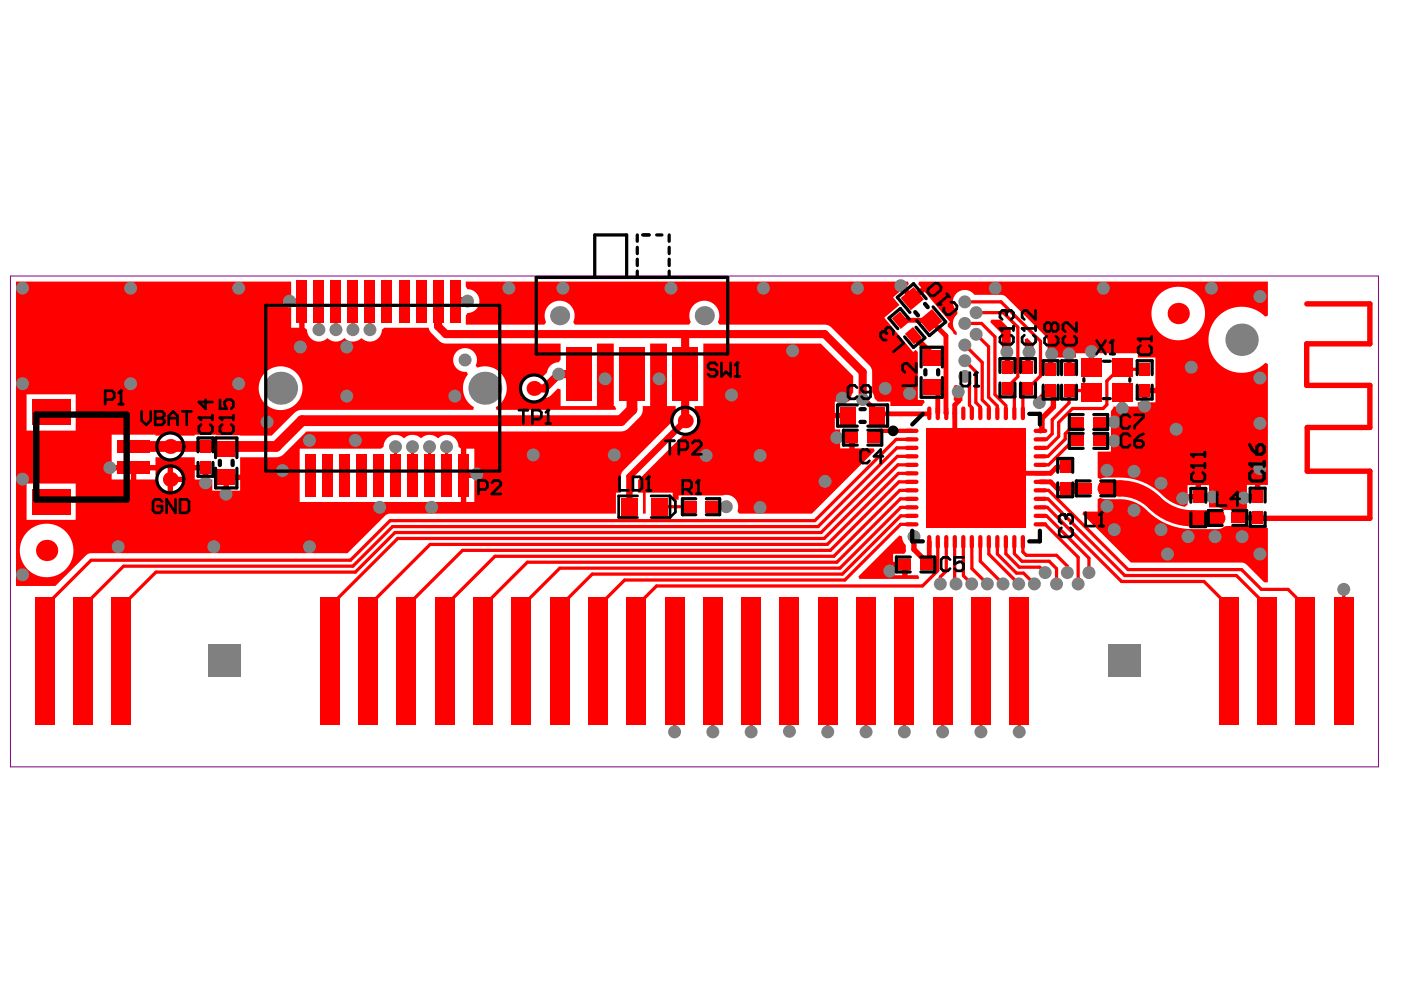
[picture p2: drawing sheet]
<svg xmlns="http://www.w3.org/2000/svg" width="297mm" height="210mm" viewBox="0 0 297 210" stroke-linecap="round" stroke-linejoin="round" font-family="sans-serif">
<path d="M2.2 58.5h290.1v104.1h-290.1z" fill="none" stroke="#800080" stroke-width=".21"/>
<g fill="#f00">
<path d="M202.2 81.8l.6-.2 1.3 .7-.1 2.7a1.68 1.68 0 0 1-1.8-.2z"/>
<path d="M217.3 71.9l.5-.2 1.3 1.3v2.4h-.6v2.4h-1.1z"/>
<path d="M210.2 67.8h1.9l2.2 2.2-.1 7.8h-1.2v-2.4h-.6v-4.4l-.4-.6-2-2.1z"/>
<path d="M229.7 108.5h3l.1-2.7a.69 .69 0 0 1 1 0h3.7a8.3 8.3 0 0 1 6.2 2.9 13.6 13.6 0 0 0 9.1 3.5h5.6l1.8-.7h4.2l.5 .2h3.4l.5 .3v11.5h-.7l-3.8-3.8-.8-.4h-23.7l-10.3-10.3z"/>
<path d="M182 122.2l8.7-8.7 .4 .2a3.3 3.3 0 0 0 1 1.9 1.91 1.91 0 0 1-.4 1.8h-2.3v1.7h2.5v.6h.5v2.3h2.2l.3 .5-.2 .2h-12.5zM189.4 120.3v1.7h1.9v-1.7z"/>
<path d="M149.1 72.8h24.9l6.9 6.9v3.5l-.3 .5-.2 1-.5 .5h-2.9v2.3h2.8v1.2h-2.8v2.3h1.1v1.2h2.5v.6h.6v2.3h4l.3 .5-13.4 13.3h-15.4a.79 .79 0 0 1-.2-1.1 2.52 2.52 0 0 0-3.3-2.7h-9.3v.8h-1.3v-1.4h-5.7v4.4h-.6v-4.4h-1v-2.7l9.9-9.9a2.72 2.72 0 0 0 2.6-1.5 2.72 2.72 0 0 0-.5-3.1v-1.2h1.8zM178.1 93.4v1.7h2v-1.7z"/>
<path d="M3.4 59.7h58.3v3.6h2.3v.5h.6v5.7l.5 .4a2.55 2.55 0 0 0 1.6 2.3 2.55 2.55 0 0 0 2.7-.5 2.6 2.6 0 0 0 3.6 0 2.58 2.58 0 0 0 3.6 0 2.55 2.55 0 0 0 2.8 .5 2.55 2.55 0 0 0 1.6-2.3l.5-.4h9.4l.4 .9 1.8 1.9 1.2 .5h24.6v3.5l-.4 .5a2.52 2.52 0 0 0-2.5 2.2l-1.2 1.1a2.73 2.73 0 0 0-3.7 .5 2.73 2.73 0 0 0 .2 3.7 2.73 2.73 0 0 0 3.8 .1l1.3-.3 1.9-1.8 .6 .3v3.5h7.7v-13.3h3.5v13.3h.3l.2 .6-.1 .2h-25.2l-.2-.6a4.6 4.6 0 0 0 1.9-5.9 4.6 4.6 0 0 0-5.8-2.5l-.4-.4a2.53 2.53 0 0 0-1.6-3.6 2.53 2.53 0 0 0-3.1 2.3 2.53 2.53 0 0 0 2.8 2.7l.3 .5a4.6 4.6 0 0 0 1.3 6.9l-.2 .6h-36.6l-.6 .2-.7 .5-4.8 4.8h-6.7l-5.1-.1v-.1h-4.5v.2h-3.7a2.73 2.73 0 0 0-3 0h-1.6v-.2h-9.3v6.4h9.3v-1.6h1.6a2.73 2.73 0 0 0 3 0h3.7v1.6h2.3v.6h.5v2.5h.9v2.3h2.4v-2.8h.6v-.6h2.9v-3.6h7.6l.9-.2 .8-.5 4.8-4.8 67.2-.1 1-.6 2.6-2.6 .4-.8 .1-1.3h1.5v-13.3h3.6v13.3h1.9v1.3a2.67 2.67 0 0 0-.7 1.9l-10.8 10.9-.2 .8v3.5h-1v4.4h-48.1l-.9 .4-7.9 8h-54.6l-.8 .4-6.6 6.5h-8.3zM61.7 64.4v5.1h1.7v-5.1zM54.9 82.3a4.6 4.6 0 0 0 9.2 0 4.6 4.6 0 0 0-9.2 0zM5.6 83.6v7.7h10.4v-7.7zM63.5 95.1v11.3h34.2v-11.3l-.5-.4a2.55 2.55 0 0 0-1.6-2.3 2.55 2.55 0 0 0-2.7 .5 2.57 2.57 0 0 0-3.6 0 2.61 2.61 0 0 0-3.7 0 2.53 2.53 0 0 0-2.7-.5 2.53 2.53 0 0 0-1.6 2.3l-.5 .4zM98.9 95.1v5.1h1.7v-5.1zM28.9 99.7v2h4a.77 .77 0 0 1 .6 .8 2.72 2.72 0 0 0 2 1.8v-5.3a2.72 2.72 0 0 0-2 1.7h-.5v-1zM36.7 99v2.1h2.1a2.72 2.72 0 0 0-2.1-2.1zM23.7 99.7v2h4v-2zM41.3 99.7v2h1.7v-2zM48.5 101.8v2.2h2.4v-2.2zM36.7 102.2v2.1a2.72 2.72 0 0 0 2.1-2.1zM98.9 101.4v5h1.7v-5zM5.6 102.5v7.7h10.4v-7.7zM4.2 116.7a5.7 5.7 0 0 0 11.4 0 5.7 5.7 0 0 0-11.4 0z"/>
<path d="M98.8 59.7h93.7l.2 .5-.7 .6 1.5 1.7 1.8-1.5-.6-.8 .2-.5h73.9v7.2l-.6 .2a7 7 0 0 0-9.9 0 7 7 0 0 0 0 9.9 7 7 0 0 0 9.9-.1l.6 .3v25.6h-1.6v2.5h-.6v.6h-2.2v1.9l-.5 .3h-4.3l-1.2-.5h-2.1v-1.7h-4.5v1.1l-.6 .5-.2-.1a10.7 10.7 0 0 1-5.7-3.4 12.6 12.6 0 0 0-7.8-2.7h-3.4l-.8 .2-.6-.3v-5.4h2.8v-1.7h-2.5v-1.2h2.5v-2.9h-2.5v-1.1h2.5v-1.7l.6-1h1.3v-3.1h1.1v3.1h2.7v-.9h.9v-2.5h.6v-.6h2.3v-6.4h-3.8v-.9h-9.2v3.1h-1.2v-3.1h-2.7v.9h-.9v2.5h-1.1v-2.5h-2.8v2.5h-1.1l-.1-5.9-.2-.7-.2-.4-8.8-8.6-.7-.2h-5.6a2.52 2.52 0 0 0-3.8-.3 2.52 2.52 0 0 0 .1 3.7 .84 .84 0 0 1-.3 1.1 2.51 2.51 0 0 0 .3 3.4l-.1 .6-.6-.3-.3-.5-1-1 .1-.6 .4-.3-5.4-6.4-2.2 1.9-.4-.5-.4 .4-1.8-2.2-1.9 1.5 1.4 1.7-3.2 2.7 6.1 7.2 .5-.4 .5 .4v10.2h1.2l.2 .6-.5 .7h-6.7v-.9h-2.7l-.7-.7-.5-1.3v-4.6l-.4-.9-8.2-8.3-.7-.4-.8-.2h-22.2l-.4-.5a3.2 3.2 0 0 0-2.9-4.5 3.2 3.2 0 0 0-2.9 4.5l-.3 .5h-24.2l-.4-.5a3.2 3.2 0 0 0-2.8-4.5 3.2 3.2 0 0 0-2.9 4.5l-.4 .5h-16.6v-1.9l.3-.5 .3-.1a2.52 2.52 0 0 0 2.2-2.6 2.52 2.52 0 0 0-2.5-2.4l-.3-.5zM244.1 66.5a5.7 5.7 0 0 0 11.4 0 5.7 5.7 0 0 0-11.4 0zM243.3 83.4v1.9h1.7v-1.9zM264.4 102.8v1.9h1.7v-1.9zM254.6 102.9v1.9h1.7v-1.9zM251.8 102.9v1.9h1.7v-1.9z"/>
</g>
<g fill="none" stroke="#f00" stroke-width=".69">
<path d="M67.6 63.8v6.1M71.2 63.8v6.1M74.8 63.8v6.1M78.4 63.8v6.1M204.6 68.6h3.5l2.8 2.8v12.3l2.4 2.3v1.6M204.6 73.2l3.6 3.6v8l1.5 1.4v1.4M204.6 76.5l2.3 2.3v6.5l.9 1v1.3M204.6 64h7.6l8.4 8.4v7.3l-3.7 3.7v4.2M207 70.9l2.6 2.6v10.7l1.9 1.9v1.5M207 66.3h5.7l3.1 3.1v10.4l-2.4 2.4M242.7 78.3h-5.5l-2.5 2.5v5l-.8 .8h-6.5l-2.9 2.9v3l-2.4 2.5h-1.5M83.9 94.7v6.1"/>
<path d="M87.5 94.7v6.1M91.1 94.7v6.1M94.7 94.7v6.1M193.3 96.8h-3l-16.2 16.1h-90.4l-8.4 8.4h-42.2l-7.4 7.3v11.5M193.3 95h-3.1l-16.8 16.7h-90.2l-8.4 8.3h-48.6l-8.6 8.6v11.5M193.3 93.2h-3.3l-17.2 17.2h-90.1l-8.4 8.4h-55l-9.8 9.8v11.5M193.3 98.6h-2.9l-15.7 15.6h-90.4l-14.4 14.3v11.6M205.5 80.7v5.2l.5 .5v1.2M213.6 82.4l1.5 1.4v3.8M226.7 82.8v2.6l-3.6 3.6v3l-1.2 1.2h-1.3M226.7 83l.2-.2h3.8l.9 .9M228 89.8l-2.1 2.2v1.1l-3.7 3.7h-1.6"/>
<path d="M228.6 93.5h-1.2l-5.1 5.1h-1.7M230.4 83.4h.9M139.8 107.4h6.6M150.9 107.4h3.1M193.3 111.2h-2.4l-11.8 11.8h-46.7l-5.6 5.6v11.5M193.3 109.4h-2.3l-12.4 12.3h-53l-6.9 6.9v11.5M193.3 105.8h-2.4l-13.5 13.4h-65.6l-9.4 9.4v11.5M193.3 104h-2.5l-14 13.9h-71.9l-10.6 10.7v11.5M193.3 102.2h-2.7l-14.5 14.5h-78l-11.9 11.9v11.5M193.3 100.4h-2.8l-15.1 15h-84.2l-13.1 13.1v11.6M193.3 107.6h-2.3l-12.9 12.9h-59.4l-8.2 8.1v11.5M198.8 114.9v6.1l-3.2 3.2h-56.4l-4.3 4.3v11.6"/>
<path d="M200.6 114.9v6.2l-1.2 1.2v1.5M202.4 114.9v8.6l.3 .3M204.2 114.9l.1 7.2 1.7 1.7M206.1 114.9v5.7l3.2 3.2M207.8 114.9v4.1l4.9 4.8M209.7 114.9v2.6l6.3 6.3M211.5 114.9v2.6l4 4h1.5l2.3 2.3M213.3 114.9v2.5l2.8 2.9h4.4l1.1 1.1M215.1 114.9v2.5l1.6 1.6h5.7l1.6 1.6v3.2M216.8 115l.1 2 .7 .7h6.4l2.3 2.3v1.4M220.6 111.2h1l7 6.9v5.7M220.6 109.4h1.3l9 8.9v3.1"/>
<path d="M220.6 105.8h1.6l16.3 16.2h23.7l6.5 6.5v11.6M220.6 104h1.7l16.9 16.8h24l4.2 4.2h5.7l3.7 3.6v11.5M220.6 107.6h1.5l15.7 15.7h17.5l5.2 5.3v11.5M284.9 125v15.1M143 140.1v15.1M151.1 140.1v15.1M159.3 140.1v15.1M167.4 140.1v15M175.5 140.1v15.1M183.6 140.1v15.1M191.7 140.1v15.1M199.9 140.1v15.1"/>
<path d="M208 140.1v15.1M216.1 140.1v15.1"/>
</g>
<path d="M92.9 63.8v5.4l1.6 1.6h80.3l8.1 8.1v5.8M96.5 63.8h2.6M122.7 79.3h-4.2l-3.1 3.1h-2.2M145.3 70.8v18.4" fill="none" stroke="#f00" stroke-width="1.7"/>
<path d="M193.3 91.4h-6.8l-1.3 1.3" fill="none" stroke="#f00" stroke-width=".92"/>
<path d="M190.9 67.9h6.4M197.3 68l3.3 3.2v16.4M183.3 84.7l3 3h10.7M198.8 82.3v5.2M203.3 83.1v1.9l-.9 .9v5.5M225.9 99.1h-1.9l-1.3 1.2h-13M197 114.9v4.8M220.6 102.2h2.1l1.4 1.4h1.8" fill="none" stroke="#f00" stroke-width="1"/>
<path d="M277.1 64.4h13.3v8.5h-13.4v8.8h13.4v8.9h-13.2v9.3h13.2v10h-23.7M222.6 83.3l.7 .7v2.3l-2.4 2.4v2.3l-.3 .4M222.8 82.8h-.5l-1.9 1.9v.7M191.5 119.3l.4 .4M193.8 113.7v2.8l2.6 2.6v.6M262.4 109.8h4" fill="none" stroke="#f00" stroke-width="1.1"/>
<path d="M134 79.3v7.5l-2.4 2.4h-67.6l-5.5 5.5h-30.2M225.9 103.5h4" fill="none" stroke="#f00" stroke-width="2.3"/>
<path d="M193.7 71.2l3.8 3.9v.8" fill="none" stroke="#f00" stroke-width="1.3"/>
<path d="M234.4 103.6a13.9 13.9 0 0 1 7.4 .9l2.3 1.5a11.8 11.8 0 0 0 8.7 3.9h5.3" fill="none" stroke="#f00" stroke-width="3.4"/>
<path d="M145.3 89.2l-11.8 11.8v6.4" fill="none" stroke="#f00" stroke-width="1.4"/>
<g fill="#808080">
<circle cx="230.9" cy="121.4" r="1.37"/>
<circle cx="228.6" cy="123.8" r="1.37"/>
<circle cx="226.3" cy="121.4" r="1.37"/>
<circle cx="221.6" cy="121.4" r="1.37"/>
<circle cx="219.3" cy="123.8" r="1.37"/>
<circle cx="224" cy="123.8" r="1.37"/>
<circle cx="252.6" cy="77.9" r="1.37"/>
<circle cx="161.1" cy="107.6" r="1.37"/>
<circle cx="247.5" cy="117.5" r="1.37"/>
<circle cx="263.4" cy="113.8" r="1.37"/>
<circle cx="257.6" cy="113.8" r="1.37"/>
<circle cx="251.9" cy="113.8" r="1.37"/>
<circle cx="250.7" cy="105.7" r="1.37"/>
<circle cx="246.2" cy="112.3" r="1.37"/>
<circle cx="246.2" cy="102.5" r="1.37"/>
<circle cx="240.4" cy="108.2" r="1.37"/>
<circle cx="267.1" cy="62.9" r="1.37"/>
<circle cx="267.1" cy="80.1" r="1.37"/>
<circle cx="267.1" cy="99.4" r="1.37"/>
<circle cx="267.1" cy="117.5" r="1.37"/>
<circle cx="257" cy="105.4" r="1.37"/>
<circle cx="263.7" cy="105.6" r="1.37"/>
<circle cx="98.6" cy="76.3" r="1.37"/>
<circle cx="75.3" cy="93.4" r="1.37"/>
<circle cx="65.6" cy="93.4" r="1.37"/>
<circle cx="91.5" cy="107.6" r="1.37"/>
<circle cx="204.6" cy="68.6" r="1.37"/>
<circle cx="204.6" cy="73.2" r="1.37"/>
<circle cx="154" cy="107.4" r="1.37"/>
<circle cx="193.8" cy="113.7" r="1.37"/>
<circle cx="202.7" cy="123.8" r="1.37"/>
<circle cx="206" cy="123.8" r="1.37"/>
<circle cx="216" cy="123.8" r="1.37"/>
<circle cx="212.7" cy="123.8" r="1.37"/>
<circle cx="209.3" cy="123.8" r="1.37"/>
<circle cx="199.4" cy="123.8" r="1.37"/>
<circle cx="188.6" cy="121.1" r="1.37"/>
<circle cx="182.9" cy="84.7" r="1.37"/>
<circle cx="198.8" cy="93.2" r="1.49"/>
<circle cx="204.2" cy="93.2" r="1.49"/>
<circle cx="209.7" cy="93.2" r="1.49"/>
<circle cx="215.1" cy="93.2" r="1.49"/>
<circle cx="198.8" cy="98.6" r="1.49"/>
<circle cx="204.2" cy="98.6" r="1.49"/>
<circle cx="209.7" cy="98.6" r="1.49"/>
<circle cx="215.1" cy="98.6" r="1.49"/>
<circle cx="198.8" cy="104" r="1.49"/>
<circle cx="204.2" cy="104" r="1.49"/>
<circle cx="209.7" cy="104" r="1.49"/>
<circle cx="215.1" cy="104" r="1.49"/>
<circle cx="198.8" cy="109.4" r="1.49"/>
<circle cx="204.2" cy="109.4" r="1.49"/>
<circle cx="209.7" cy="109.4" r="1.49"/>
<circle cx="215.1" cy="109.4" r="1.49"/>
<circle cx="73.5" cy="73.6" r="1.37"/>
<circle cx="63.7" cy="73.6" r="1.37"/>
<circle cx="50.6" cy="81.4" r="1.37"/>
<circle cx="27.7" cy="81.4" r="1.37"/>
<circle cx="236.3" cy="112.3" r="1.37"/>
<circle cx="240.4" cy="99.9" r="1.37"/>
<circle cx="168" cy="74.4" r="1.37"/>
<circle cx="155.1" cy="83.8" r="1.37"/>
<circle cx="139.7" cy="80.3" r="1.37"/>
<circle cx="128.3" cy="80.3" r="1.37"/>
<circle cx="161.2" cy="96.6" r="1.37"/>
<circle cx="149.7" cy="96.6" r="1.37"/>
<circle cx="130.2" cy="96.5" r="1.37"/>
<circle cx="113.1" cy="96.5" r="1.37"/>
<circle cx="174.9" cy="102.1" r="1.37"/>
<circle cx="59.9" cy="99.8" r="1.37"/>
<circle cx="56.6" cy="89.5" r="1.37"/>
<circle cx="80.5" cy="107.6" r="1.37"/>
<circle cx="65.6" cy="115.9" r="1.37"/>
<circle cx="45.3" cy="115.9" r="1.37"/>
<circle cx="25.1" cy="115.9" r="1.37"/>
<circle cx="4.8" cy="121.9" r="1.37"/>
<circle cx="23.3" cy="99.2" r="1.37"/>
<circle cx="47.9" cy="104.8" r="1.37"/>
<circle cx="43.6" cy="102.4" r="1.37"/>
<circle cx="101.1" cy="100.5" r="1.37"/>
<circle cx="96.4" cy="84" r="1.37"/>
<circle cx="73.5" cy="84" r="1.37"/>
<circle cx="4.8" cy="101.6" r="1.37"/>
<circle cx="267.1" cy="89.8" r="1.37"/>
<circle cx="4.8" cy="81.4" r="1.37"/>
<circle cx="256.8" cy="61.1" r="1.37"/>
<circle cx="249.4" cy="91" r="1.37"/>
<circle cx="233.9" cy="61.1" r="1.37"/>
<circle cx="211" cy="61.1" r="1.37"/>
<circle cx="181.8" cy="61.1" r="1.37"/>
<circle cx="161.9" cy="61.1" r="1.37"/>
<circle cx="142.3" cy="61.1" r="1.37"/>
<circle cx="119.4" cy="61.1" r="1.37"/>
<circle cx="107.9" cy="61.1" r="1.37"/>
<circle cx="61.4" cy="63.8" r="1.37"/>
<circle cx="50.6" cy="61.1" r="1.37"/>
<circle cx="27.7" cy="61.1" r="1.37"/>
<circle cx="4.8" cy="61.1" r="1.37"/>
<circle cx="237.9" cy="86.6" r="1.37"/>
<circle cx="67.6" cy="69.9" r="1.37"/>
<circle cx="71.2" cy="69.9" r="1.37"/>
<circle cx="74.8" cy="69.9" r="1.37"/>
<circle cx="78.4" cy="69.9" r="1.37"/>
<circle cx="83.9" cy="94.7" r="1.37"/>
<circle cx="87.5" cy="94.7" r="1.37"/>
<circle cx="91.1" cy="94.7" r="1.37"/>
<circle cx="94.7" cy="94.7" r="1.37"/>
<circle cx="118.5" cy="79.3" r="1.37"/>
<circle cx="99.1" cy="63.8" r="1.37"/>
<circle cx="204.6" cy="64" r="1.37"/>
<circle cx="207" cy="66.3" r="1.37"/>
<circle cx="207" cy="70.9" r="1.37"/>
<circle cx="204.6" cy="76.5" r="1.37"/>
<circle cx="204.6" cy="79.8" r="1.37"/>
<circle cx="216.1" cy="155.2" r="1.37"/>
<circle cx="208" cy="155.2" r="1.37"/>
<circle cx="199.9" cy="155.2" r="1.37"/>
<circle cx="191.7" cy="155.2" r="1.37"/>
<circle cx="183.6" cy="155.2" r="1.37"/>
<circle cx="175.5" cy="155.2" r="1.37"/>
<circle cx="167.4" cy="155.1" r="1.37"/>
<circle cx="159.3" cy="155.2" r="1.37"/>
<circle cx="151.1" cy="155.2" r="1.37"/>
<circle cx="143" cy="155.2" r="1.37"/>
<circle cx="284.9" cy="125" r="1.37"/>
<circle cx="213.5" cy="74.6" r="1.37"/>
<circle cx="218.2" cy="74.6" r="1.37"/>
<circle cx="220.4" cy="85.4" r="1.37"/>
<circle cx="192.9" cy="83.4" r="1.37"/>
<circle cx="191" cy="60.6" r="1.37"/>
<circle cx="234.7" cy="107.3" r="1.37"/>
<circle cx="242.7" cy="86.1" r="1.37"/>
<circle cx="231.4" cy="74.5" r="1.37"/>
<circle cx="226.7" cy="75.1" r="1.37"/>
<circle cx="223" cy="75.1" r="1.37"/>
<circle cx="177.4" cy="92.8" r="1.37"/>
<circle cx="236.2" cy="93.5" r="1.37"/>
<circle cx="236.2" cy="89.5" r="1.37"/>
<circle cx="234.7" cy="99.7" r="1.37"/>
<circle cx="203.2" cy="83.1" r="1.37"/>
<circle cx="187.7" cy="82.4" r="1.37"/>
<circle cx="178.6" cy="84.4" r="1.37"/>
<circle cx="118.7" cy="66.9" r="2.03"/>
<circle cx="149.3" cy="66.9" r="2.03"/>
<circle cx="59.5" cy="82.3" r="3.5"/>
<circle cx="263.2" cy="72" r="3.4"/>
<circle cx="102.8" cy="82.3" r="3.5"/>
</g>
<g fill="#808080">
<path d="M44.2 136.6h6.9v6.9h-6.9z" fill-rule="evenodd"/>
<path d="M235 136.6h6.9v6.9h-6.9z" fill-rule="evenodd"/>
</g>
<g fill="#f00">
<path d="M24.8 93.3h7v2.7h-7z" fill-rule="evenodd"/>
<path d="M46.2 99.5h3.6v3.4h-3.6z" fill-rule="evenodd"/>
<path d="M46.2 93.4h3.6v3.4h-3.6z" fill-rule="evenodd"/>
<path d="M42.4 93.3h2.3v2.7h-2.3z" fill-rule="evenodd"/>
<path d="M183.8 91.7h2.7v2.2h-2.7z" fill-rule="evenodd"/>
<path d="M190.5 118.6h2.7v2.2h-2.7z" fill-rule="evenodd"/>
</g>
<g fill="#f00">
<circle cx="36.1" cy="101.6" r="1.58"/>
<circle cx="36.1" cy="94.7" r="1.58"/>
</g>
<path d="M192.3 91.4h2M192.3 93.2h2M192.3 95h2M192.3 96.8h2M192.3 109.4h2M192.3 111.2h2M192.3 100.4h2M192.3 102.2h2M192.3 104h2M192.3 105.8h2" fill="none" stroke="#f00" stroke-width=".9"/>
<path d="M189.1 67.5l1.7-1.4 1.9 2.2-1.7 1.4z" fill-rule="evenodd" fill="#f00"/>
<g fill="none" stroke="#f00" stroke-width=".9">
<path d="M198.8 86.6v2M200.6 86.6v2M202.4 86.6v2M204.2 86.6v2M207.8 86.6v2M209.7 86.6v2M211.5 86.6v2M213.3 86.6v2M215.1 86.6v2M198.8 113.9v2M200.6 113.9v2M202.4 113.9v2"/>
<path d="M204.2 113.9v2M207.8 113.9v2M209.7 113.9v2M211.5 113.9v2M213.3 113.9v2M215.1 113.9v2"/>
</g>
<g fill="#f00">
<path d="M212.5 81h2.2v2.7h-2.2z" fill-rule="evenodd"/>
<path d="M212.5 76.5h2.2v2.7h-2.2z" fill-rule="evenodd"/>
</g>
<path d="M216.9 86.6v2M219.6 96.8h2M219.6 95h2M219.6 93.2h2M219.6 91.4h2M216.9 113.9v2M219.6 111.2h2M219.6 109.4h2M219.6 105.8h2M219.6 104h2M219.6 102.2h2M219.6 100.4h2" fill="none" stroke="#f00" stroke-width=".9"/>
<g fill="#f00">
<path d="M216.8 81h2.3v2.7h-2.3z" fill-rule="evenodd"/>
<path d="M221.6 81.5h2.3v2.7h-2.3z" fill-rule="evenodd"/>
<path d="M216.8 76.5h2.3v2.7h-2.3z" fill-rule="evenodd"/>
<path d="M221.6 76.9h2.3v2.7h-2.3z" fill-rule="evenodd"/>
<path d="M228.7 102.4h2.9v2.3h-2.9z" fill-rule="evenodd"/>
<path d="M227.2 92.4h2.7v2.2h-2.7z" fill-rule="evenodd"/>
<path d="M229.3 81.2h4.2v3.9h-4.2z" fill-rule="evenodd"/>
<path d="M225.5 81.5h2.3v2.7h-2.3z" fill-rule="evenodd"/>
<path d="M229.3 76h4.2v3.9h-4.2z" fill-rule="evenodd"/>
<path d="M225.5 76.9h2.3v2.7h-2.3z" fill-rule="evenodd"/>
<path d="M235.8 81.2h4.3v3.9h-4.3z" fill-rule="evenodd"/>
<path d="M235.8 76h4.3v3.9h-4.3z" fill-rule="evenodd"/>
<path d="M256.6 108.7h3v2.2h-3z" fill-rule="evenodd"/>
<path d="M265.5 108.5h2.3v2.7h-2.3z" fill-rule="evenodd"/>
<path d="M265.5 104h2.3v2.7h-2.3z" fill-rule="evenodd"/>
<path d="M24.8 97.8h7v2.7h-7z" fill-rule="evenodd"/>
<path d="M42.4 97.8h2.3v2.7h-2.3z" fill-rule="evenodd"/>
<path d="M64.7 96.3h2.2v9h-2.2z" fill-rule="evenodd"/>
<path d="M62.9 59.3h2.2v9h-2.2z" fill-rule="evenodd"/>
<path d="M66.5 59.3h2.2v9h-2.2z" fill-rule="evenodd"/>
<path d="M71.9 96.3h2.3v9h-2.3z" fill-rule="evenodd"/>
<path d="M75.5 96.3h2.3v9h-2.3z" fill-rule="evenodd"/>
<path d="M70.1 59.3h2.3v9h-2.3z" fill-rule="evenodd"/>
<path d="M73.7 59.3h2.3v9h-2.3z" fill-rule="evenodd"/>
<path d="M82.7 96.3h2.3v9h-2.3z" fill-rule="evenodd"/>
<path d="M79.1 96.3h2.3v9h-2.3z" fill-rule="evenodd"/>
<path d="M80.9 59.3h2.3v9h-2.3z" fill-rule="evenodd"/>
<path d="M84.5 59.3h2.3v9h-2.3z" fill-rule="evenodd"/>
<path d="M89.9 96.3h2.3v9h-2.3z" fill-rule="evenodd"/>
<path d="M93.6 96.3h2.2v9h-2.2z" fill-rule="evenodd"/>
<path d="M88.1 59.3h2.3v9h-2.3z" fill-rule="evenodd"/>
<path d="M91.7 59.3h2.3v9h-2.3z" fill-rule="evenodd"/>
<path d="M97.2 96.3h2.2v9h-2.2z" fill-rule="evenodd"/>
<path d="M138 105.6h3.5v3.7h-3.5z" fill-rule="evenodd"/>
<path d="M145 106.2h2.7v2.5h-2.7z" fill-rule="evenodd"/>
<path d="M184.2 86.3h3.4v3.6h-3.4z" fill-rule="evenodd"/>
</g>
<circle cx="145.3" cy="89.2" r="1.58" fill="#f00"/>
<path d="M192.3 98.6h2M192.3 107.6h2" fill="none" stroke="#f00" stroke-width=".9"/>
<g fill="#f00">
<path d="M191 63.2l2.7-2.3 2.2 2.6-2.8 2.3z" fill-rule="evenodd"/>
<path d="M191.9 70.8l1.7-1.5 1.9 2.3-1.8 1.4z" fill-rule="evenodd"/>
</g>
<path d="M219.6 98.6h2M219.6 107.6h2" fill="none" stroke="#f00" stroke-width=".9"/>
<g fill="#f00">
<path d="M227.2 88.3h2.7v2.3h-2.7z" fill-rule="evenodd"/>
<path d="M7.5 126.6h4v27h-4z" fill-rule="evenodd"/>
<path d="M15.6 126.6h4v27h-4z" fill-rule="evenodd"/>
<path d="M100.4 126.6h4.1v27h-4.1z" fill-rule="evenodd"/>
<path d="M108.5 126.6h4.1v27h-4.1z" fill-rule="evenodd"/>
<path d="M116.6 126.6h4.1v27h-4.1z" fill-rule="evenodd"/>
<path d="M124.8 126.6h4v27h-4z" fill-rule="evenodd"/>
<path d="M165.3 126.6h4.1v27h-4.1z" fill-rule="evenodd"/>
<path d="M173.5 126.6h4v27h-4z" fill-rule="evenodd"/>
<path d="M181.6 126.6h4v27h-4z" fill-rule="evenodd"/>
<path d="M189.7 126.6h4.1v27h-4.1z" fill-rule="evenodd"/>
<path d="M274.8 126.6h4v27h-4z" fill-rule="evenodd"/>
<path d="M282.9 126.6h4v27h-4z" fill-rule="evenodd"/>
<path d="M195 118.6h2.7v2.2h-2.7z" fill-rule="evenodd"/>
</g>
<path d="M197 113.9v2M206 113.9v2" fill="none" stroke="#f00" stroke-width=".9"/>
<path d="M179.3 91.7h2.7v2.2h-2.7z" fill-rule="evenodd" fill="#f00"/>
<path d="M197 86.6v2M206 86.6v2" fill="none" stroke="#f00" stroke-width=".9"/>
<g fill="#f00">
<path d="M195.7 74.2h3.7v3.4h-3.7z" fill-rule="evenodd"/>
<path d="M194.9 67.8l2.7-2.3 2.2 2.6-2.8 2.3z" fill-rule="evenodd"/>
<path d="M232.9 102.4h3v2.3h-3z" fill-rule="evenodd"/>
<path d="M224.7 102.2h2.3v2.7h-2.3z" fill-rule="evenodd"/>
<path d="M231.7 92.4h2.7v2.2h-2.7z" fill-rule="evenodd"/>
<path d="M241.6 81.5h2.2v2.7h-2.2z" fill-rule="evenodd"/>
<path d="M241.6 76.9h2.2v2.7h-2.2z" fill-rule="evenodd"/>
<path d="M260.9 108.7h3v2.2h-3z" fill-rule="evenodd"/>
<path d="M252.9 108.5h2.3v2.7h-2.3z" fill-rule="evenodd"/>
<path d="M252.9 104h2.3v2.7h-2.3z" fill-rule="evenodd"/>
<path d="M6.8 84.7h8.1v5.5h-8.1z" fill-rule="evenodd"/>
<path d="M6.8 103.7h8.1v5.4h-8.1z" fill-rule="evenodd"/>
<path d="M68.3 96.3h2.2v9h-2.2z" fill-rule="evenodd"/>
<path d="M86.3 96.3h2.3v9h-2.3z" fill-rule="evenodd"/>
<path d="M95.4 59.3h2.2v9h-2.2z" fill-rule="evenodd"/>
<path d="M77.3 59.3h2.3v9h-2.3z" fill-rule="evenodd"/>
<path d="M131.7 105.6h3.5v3.7h-3.5z" fill-rule="evenodd"/>
<path d="M149.5 106.2h2.7v2.5h-2.7z" fill-rule="evenodd"/>
<path d="M195.7 80.3h3.7v3.4h-3.7z" fill-rule="evenodd"/>
<path d="M178.1 86.3h3.4v3.6h-3.4z" fill-rule="evenodd"/>
<path d="M231.7 88.3h2.7v2.3h-2.7z" fill-rule="evenodd"/>
<path d="M224.7 97.7h2.3v2.7h-2.3z" fill-rule="evenodd"/>
<path d="M67.9 126.6h4.1v27h-4.1z" fill-rule="evenodd"/>
<path d="M76 126.6h4.1v27h-4.1z" fill-rule="evenodd"/>
<path d="M84.2 126.6h4v27h-4z" fill-rule="evenodd"/>
<path d="M92.3 126.6h4v27h-4z" fill-rule="evenodd"/>
<path d="M132.9 126.6h4v27h-4z" fill-rule="evenodd"/>
<path d="M131.3 73.7h5.4v11.3h-5.4z" fill-rule="evenodd"/>
<path d="M120 73.7h5.4v11.3h-5.4z" fill-rule="evenodd"/>
<path d="M141 126.6h4v27h-4z" fill-rule="evenodd"/>
<path d="M149.1 126.6h4.1v27h-4.1z" fill-rule="evenodd"/>
<path d="M157.2 126.6h4.1v27h-4.1z" fill-rule="evenodd"/>
<path d="M142.6 73.7h5.4v11.3h-5.4z" fill-rule="evenodd"/>
<path d="M197.8 126.6h4.1v27h-4.1z" fill-rule="evenodd"/>
<path d="M205.9 126.6h4.1v27h-4.1z" fill-rule="evenodd"/>
<path d="M214.1 126.6h4v27h-4z" fill-rule="evenodd"/>
<path d="M258.5 126.6h4.1v27h-4.1z" fill-rule="evenodd"/>
<path d="M266.6 126.6h4.1v27h-4.1z" fill-rule="evenodd"/>
<path d="M196.3 90.7h21.2v21.1h-21.2z" fill-rule="evenodd"/>
<path d="M23.7 126.6h4.1v27h-4.1z" fill-rule="evenodd"/>
</g>
<g fill="#f00">
<circle cx="113.2" cy="82.4" r="1.58"/>
<circle cx="9.9" cy="116.7" r="2.26"/>
<circle cx="249.8" cy="66.5" r="2.26"/>
</g>
<g fill="none" stroke="#000" stroke-width=".69">
<path d="M113.7 58.8h40.6v16.2h-40.6zM126.1 58.8v-9h6.8v9M135.1 49.8v1.4M135.1 52.4v1.4M135.1 54.9v1.4M135.1 57.5v1.3M136.2 49.8h1.4M139.2 49.8h1.1M141.9 49.8v1.4M141.9 52.4v1.4M141.9 54.9v1.4M141.9 57.5v1.3"/>
<path d="M192.8 67.7l-1.9-2.3-2.4 2.1 1.8 2.2M194.2 69.4l1.9 2.2-2.4 2.1-1.9-2.3M195.3 77.8v-4.2h4.5v4.2M196.4 63.3l-2.7-3.2-3.5 2.9 2.7 3.2M197.8 65.1l2.7 3.2-3.4 2.9-2.7-3.2M212 79v-3h3.2v3M216.4 79v-3h3.1v3M221.2 79.4v-2.9h3.1v2.9M225.1 79.4v-2.9h3.1v2.9M234 76.6h1.4M241.1 79.4v-2.9h3.2v2.9M42 95.8v-2.9h3.1v2.9"/>
<path d="M42 98v3h3.1v-3M45.7 99.3v4.1h4.5v-4.1M45.7 97v-4.1h4.5v4.1M181.8 85.9h-4.2v4.5h4.2M181.8 91.2h-3v3.2h3M184 91.2h2.9v3.2h-2.9M184 85.9h4.2v4.5h-4.2M195.3 80.1v4.1h4.5v-4.1M212 81.2v3h3.2v-3M216.4 81.2v3h3.1v-3M221.2 81.7v2.9h3.1v-2.9M225.1 81.7v2.9h3.1v-2.9"/>
<path d="M229.6 87.9h-2.9v3.2h2.9M229.7 91.9h-3v3.2h3M229.8 80.3v.5M231.9 87.9h2.9v3.2h-2.9M231.9 91.9h2.9v3.2h-2.9M234 84.5h1.4M239.5 80.3v.5M241.1 81.7v2.9h3.2v-2.9M264.9 94.3l.5 1 1.1 1M265.4 99.9l-.5 .5v1.1l.5 .5h2.1l.5-.5v-1.1l-.5-.5M266.5 94.8l.5-.5h.5l.5 .5v1l-.5 .5h-1zM268 97.9v1"/>
<path d="M268 98.4h-3.1l.5 .5M147.5 105.7h-2.8v3.4h2.8M149.8 105.7h2.8v3.4h-2.8M193 118.1h-2.9v3.2h2.9M195.2 118.1h3v3.2h-3M224.3 100.1v-2.9h3.1v2.9M224.3 102.4v2.9h3.1v-2.9M231.1 102h-2.9v3.1h2.9M233.4 102h2.9v3.1h-2.9M252.5 106.5v-2.9h3.1v2.9M252.5 108.7v3h3.1v-3M259.1 108.2h-2.9v3.2h2.9"/>
<path d="M261.4 108.2h2.9v3.2h-2.9M265.1 106.4v-2.9h3.1v2.9M265.1 108.7v2.9h3.1v-2.9"/>
</g>
<g fill="none" stroke="#000" stroke-width=".57">
<path d="M152 77.4l-.5-.5h-.9l-.5 .5v.5l.5 .5h.9l.5 .4v.5l-.5 .5h-.9l-.5-.5M153 76.9v2.9l.9-1 1 1v-2.9M155.8 79.8h1M155.8 77.4l.5-.5v2.9M187.7 70.4l.1-.7 .4-.3 .6 .1 .7 .7-.1 .7M187.7 70.4l-.6-.1-.4 .4-.1 .6 .7 .8h.6M187.7 70.4l.3 .4M190.4 71.3l1.2 1.5-2.2 1.8M194.2 79.9v1.9h-2.8M194.2 77v1.9l-1.9-1.9h-.5l-.4 .5v.9l.4 .5M196.8 61.3l1.4-1.2h.7l.6 .7v.7l-1.5 1.2h-.7l-.6-.8zM200.7 62.3l.7 .7"/>
<path d="M201.1 62.7l-2.2 1.8 .6 .1M201.6 64.1h.7l.6 .8-.1 .6-1.4 1.3-.7-.1-.6-.7v-.7M203.7 79v2.4l.5 .5h.9l.5-.5v-2.4M206.6 79.5l.4-.5v2.9M212.5 71.1l-.5 .4v1l.5 .5h1.9l.5-.5v-1l-.5-.4M213.4 66.3l-.4-.5h-.5l-.5 .5v1l.5 .4M213.4 66.3l.5-.5h.5l.5 .5v1l-.5 .4M213.4 66.3v.5M214.9 69.2v.9M214.9 69.6h-2.9l.5 .5M217.2 71.1l-.5 .4v1l.5 .5h1.9l.5-.5v-1l-.5-.4M219.6 69.6h-2.9l.5 .5"/>
<path d="M219.6 65.8v1.9l-1.9-1.9h-.5l-.5 .5v1l.5 .4M219.6 69.2v.9M221.9 71.3l-.4 .4v1l.4 .5h2l.4-.5v-1l-.4-.4M222.9 68.9l-.5-.5h-.5l-.4 .5v.9l.4 .5h.5l.5-.5M222.9 68.9l.5-.5h.5l.4 .5v.9l-.4 .5h-.5l-.5-.5M222.9 68.9v.9M225.8 71.3l-.4 .4v1l.4 .5h2l.4-.5v-1l-.4-.4M228.2 68.4v1.9l-1.9-1.9h-.5l-.4 .5v.9l.4 .5M232.5 72.2l1.9 2.9M234.4 72.2l-1.9 2.9M235.4 75.1h.9M235.4 72.7l.4-.5v2.9"/>
<path d="M241.8 73.3l-.5 .5v.9l.5 .5h1.9l.5-.5v-.9l-.5-.5M244.2 71.4v.9M244.2 71.9h-2.9l.5 .4M22.3 84.7h1.4l.5-.4v-1l-.5-.5h-1.4v2.9M25.2 85.7h.9M25.2 83.3l.4-.5v2.9M30 87.2v1.9l1 1 .9-1v-1.9M32.9 87.2h1.4l.5 .5v.5l-.5 .5 .5 .4v.5l-.5 .5h-1.4zM32.9 88.7h1.4M35.8 88.7h1.9M35.8 90.1v-1.9l.9-1 1 1v1.9M38.6 87.2h1.9"/>
<path d="M39.6 87.2v2.9M42.6 90l-.4 .5v.9l.4 .5h2l.4-.5v-.9l-.4-.5M43.6 84.8v1.9l-1.4-1.5h2.8M45 88.6h-2.8l.4 .5M45 88.1v1M46.6 84.8v1.9h1.5l-.5-1v-.5l.5-.4h.9l.5 .4v1l-.5 .5M47.1 90l-.5 .5v.9l.5 .5h1.9l.5-.5v-.9l-.5-.5M49.5 88.1v1M49.5 88.6h-2.9l.5 .5M110 87h1.9M111 87v2.8M112.9 88.9h1.4l.5-.5v-1l-.5-.4h-1.4v2.8"/>
<path d="M115.7 89.8h1M115.7 87.4l.5-.4v2.8M141.1 93.5h1.9M142 93.5v2.8M143.9 95.4h1.5l.4-.5v-1l-.4-.4h-1.5v2.8M146.8 93.9l.5-.4h.9l.5 .4v.5l-1.9 1.9h1.9M181.7 82.2l-.5-.5h-.9l-.5 .5v1.9l.5 .5h.9l.5-.5M184.3 95.8l-.4-.5h-1l-.5 .5v1.9l.5 .5h1l.4-.5M184.6 83.1h-1.5l-.4-.4v-.5l.4-.5h1l.5 .5v1.9l-.5 .5h-1l-.4-.5M187.2 96.7h-1.9l1.4-1.4v2.9M206.6 81.9h.9M239.6 92.4l-.5-.4h-1l-.4 .4v2l.4 .4h1l.5-.4"/>
<path d="M239.6 88.4l-.5-.4h-1l-.4 .4v1.9l.4 .5h1l.5-.5M240.5 93.4h1.5l.4 .5v.5l-.4 .4h-1l-.5-.4zM240.5 88h1.9v.4l-1.9 1.9v.5M242.4 92l-.9 .4-1 1M255.5 95.9v.9M255.5 98.3v.9M255.5 98.7h-2.9l.5 .5M255.5 96.4h-2.9l.5 .4M34.4 106.4l-.5-.5h-1l-.5 .5v1.9l.5 .4h1l.5-.4v-1h-1M37.2 105.9v2.8l-1.9-2.8v2.8M38.2 105.9h1.4l.5 .5v1.9l-.5 .4h-1.4zM101.4 103.8h1.5l.4-.5v-1l-.4-.4h-1.5v2.8"/>
<path d="M104.3 102.3l.5-.4h.9l.5 .4v.5l-1.9 1.9h1.9M131.3 101.1v2.9h1.9M134.2 101.1h1.4l.5 .5v1.9l-.5 .5h-1.4zM135.2 105.1h-4v4.6h4M137.1 104h.9M137.1 101.6l.4-.5v2.9M138 109.7h4.1M138 105.1h4.1M142.1 105.1v4.6M142.1 105.1l1.1 1.2v2.3l-1.1 1.1M144.7 103.7h1.5l.5-.4v-1l-.5-.5h-1.5v2.9M145.7 103.7l1 1"/>
<path d="M147.6 104.7h1M147.6 102.3l.5-.5v2.9M201.4 118.7l-.4-.5h-1l-.5 .5v1.9l.5 .4h1l.4-.4M204.3 118.2h-1.9v1.4l.9-.5h.5l.5 .5v1l-.5 .4h-.9l-.5-.4M225 111.9l-.4 .5v1l.4 .4h1.9l.5-.4v-1l-.5-.5M226 109.5l-.5-.4h-.5l-.4 .4v1l.4 .5M226 109.5l.5-.4h.4l.5 .4v1l-.5 .5M226 109.5v.5M230.2 108.7v2.8h1.9M233 111.5h1M233 109.2l.5-.5v2.8M253.1 100.2l-.5 .4v1l.5 .5h1.9l.5-.5v-1l-.5-.4"/>
<path d="M258.1 104.3v2.9h1.9M262.8 105.8h-1.9l1.5-1.5v2.9"/>
</g>
<path d="M194.1 66.2l.5 .7M196.1 64.4l.6 .7M196.2 78.5v.9M198.9 78.5v.9M46.6 97.7v.9M49.3 97.7v.9M182.4 86.8h.9M182.4 89.5h.9M195.7 87.7l-2.3 2.3M218.2 87.7h2.3v2.3M193.4 112.5v2.3h2.3M220.5 112.5v2.3h-2.3" fill="none" stroke="#000" stroke-width=".9"/>
<path d="M7.7 87.9h19.2v18h-19.2z" fill="none" stroke="#000" stroke-width="1.4"/>
<g fill="none" stroke="#000" stroke-width=".68">
<path d="M56.3 64.7h49.7v35.2h-49.7z"/>
<circle cx="36.1" cy="94.7" r="2.86"/>
<circle cx="113.2" cy="82.4" r="2.86"/>
<circle cx="145.3" cy="89.2" r="2.86"/>
<circle cx="36.1" cy="101.6" r="2.86"/>
</g>
<g fill="#000">
<circle cx="156.3" cy="76.9" r=".29"/>
<circle cx="187.1" cy="70.3" r=".29"/>
<circle cx="198.9" cy="64.5" r=".29"/>
<circle cx="207" cy="79" r=".29"/>
<circle cx="212" cy="69.6" r=".29"/>
<circle cx="213" cy="65.8" r=".29"/>
<circle cx="216.7" cy="69.6" r=".29"/>
<circle cx="235.8" cy="72.2" r=".29"/>
<circle cx="241.3" cy="71.9" r=".29"/>
<circle cx="25.6" cy="82.8" r=".29"/>
<circle cx="32.9" cy="88.7" r=".29"/>
<circle cx="42.2" cy="88.6" r=".29"/>
<circle cx="46.6" cy="88.6" r=".29"/>
<circle cx="116.2" cy="87" r=".29"/>
<circle cx="252.6" cy="98.7" r=".29"/>
<circle cx="252.6" cy="96.4" r=".29"/>
<circle cx="264.9" cy="98.4" r=".34"/>
<circle cx="137.5" cy="101.1" r=".29"/>
<circle cx="148.1" cy="101.8" r=".29"/>
<circle cx="225.5" cy="109.1" r=".29"/>
<circle cx="233.5" cy="108.7" r=".29"/>
</g>
<circle cx="189.4" cy="91.4" r=".56" fill="none" stroke="#000" stroke-width="1.1"/>
</svg>
